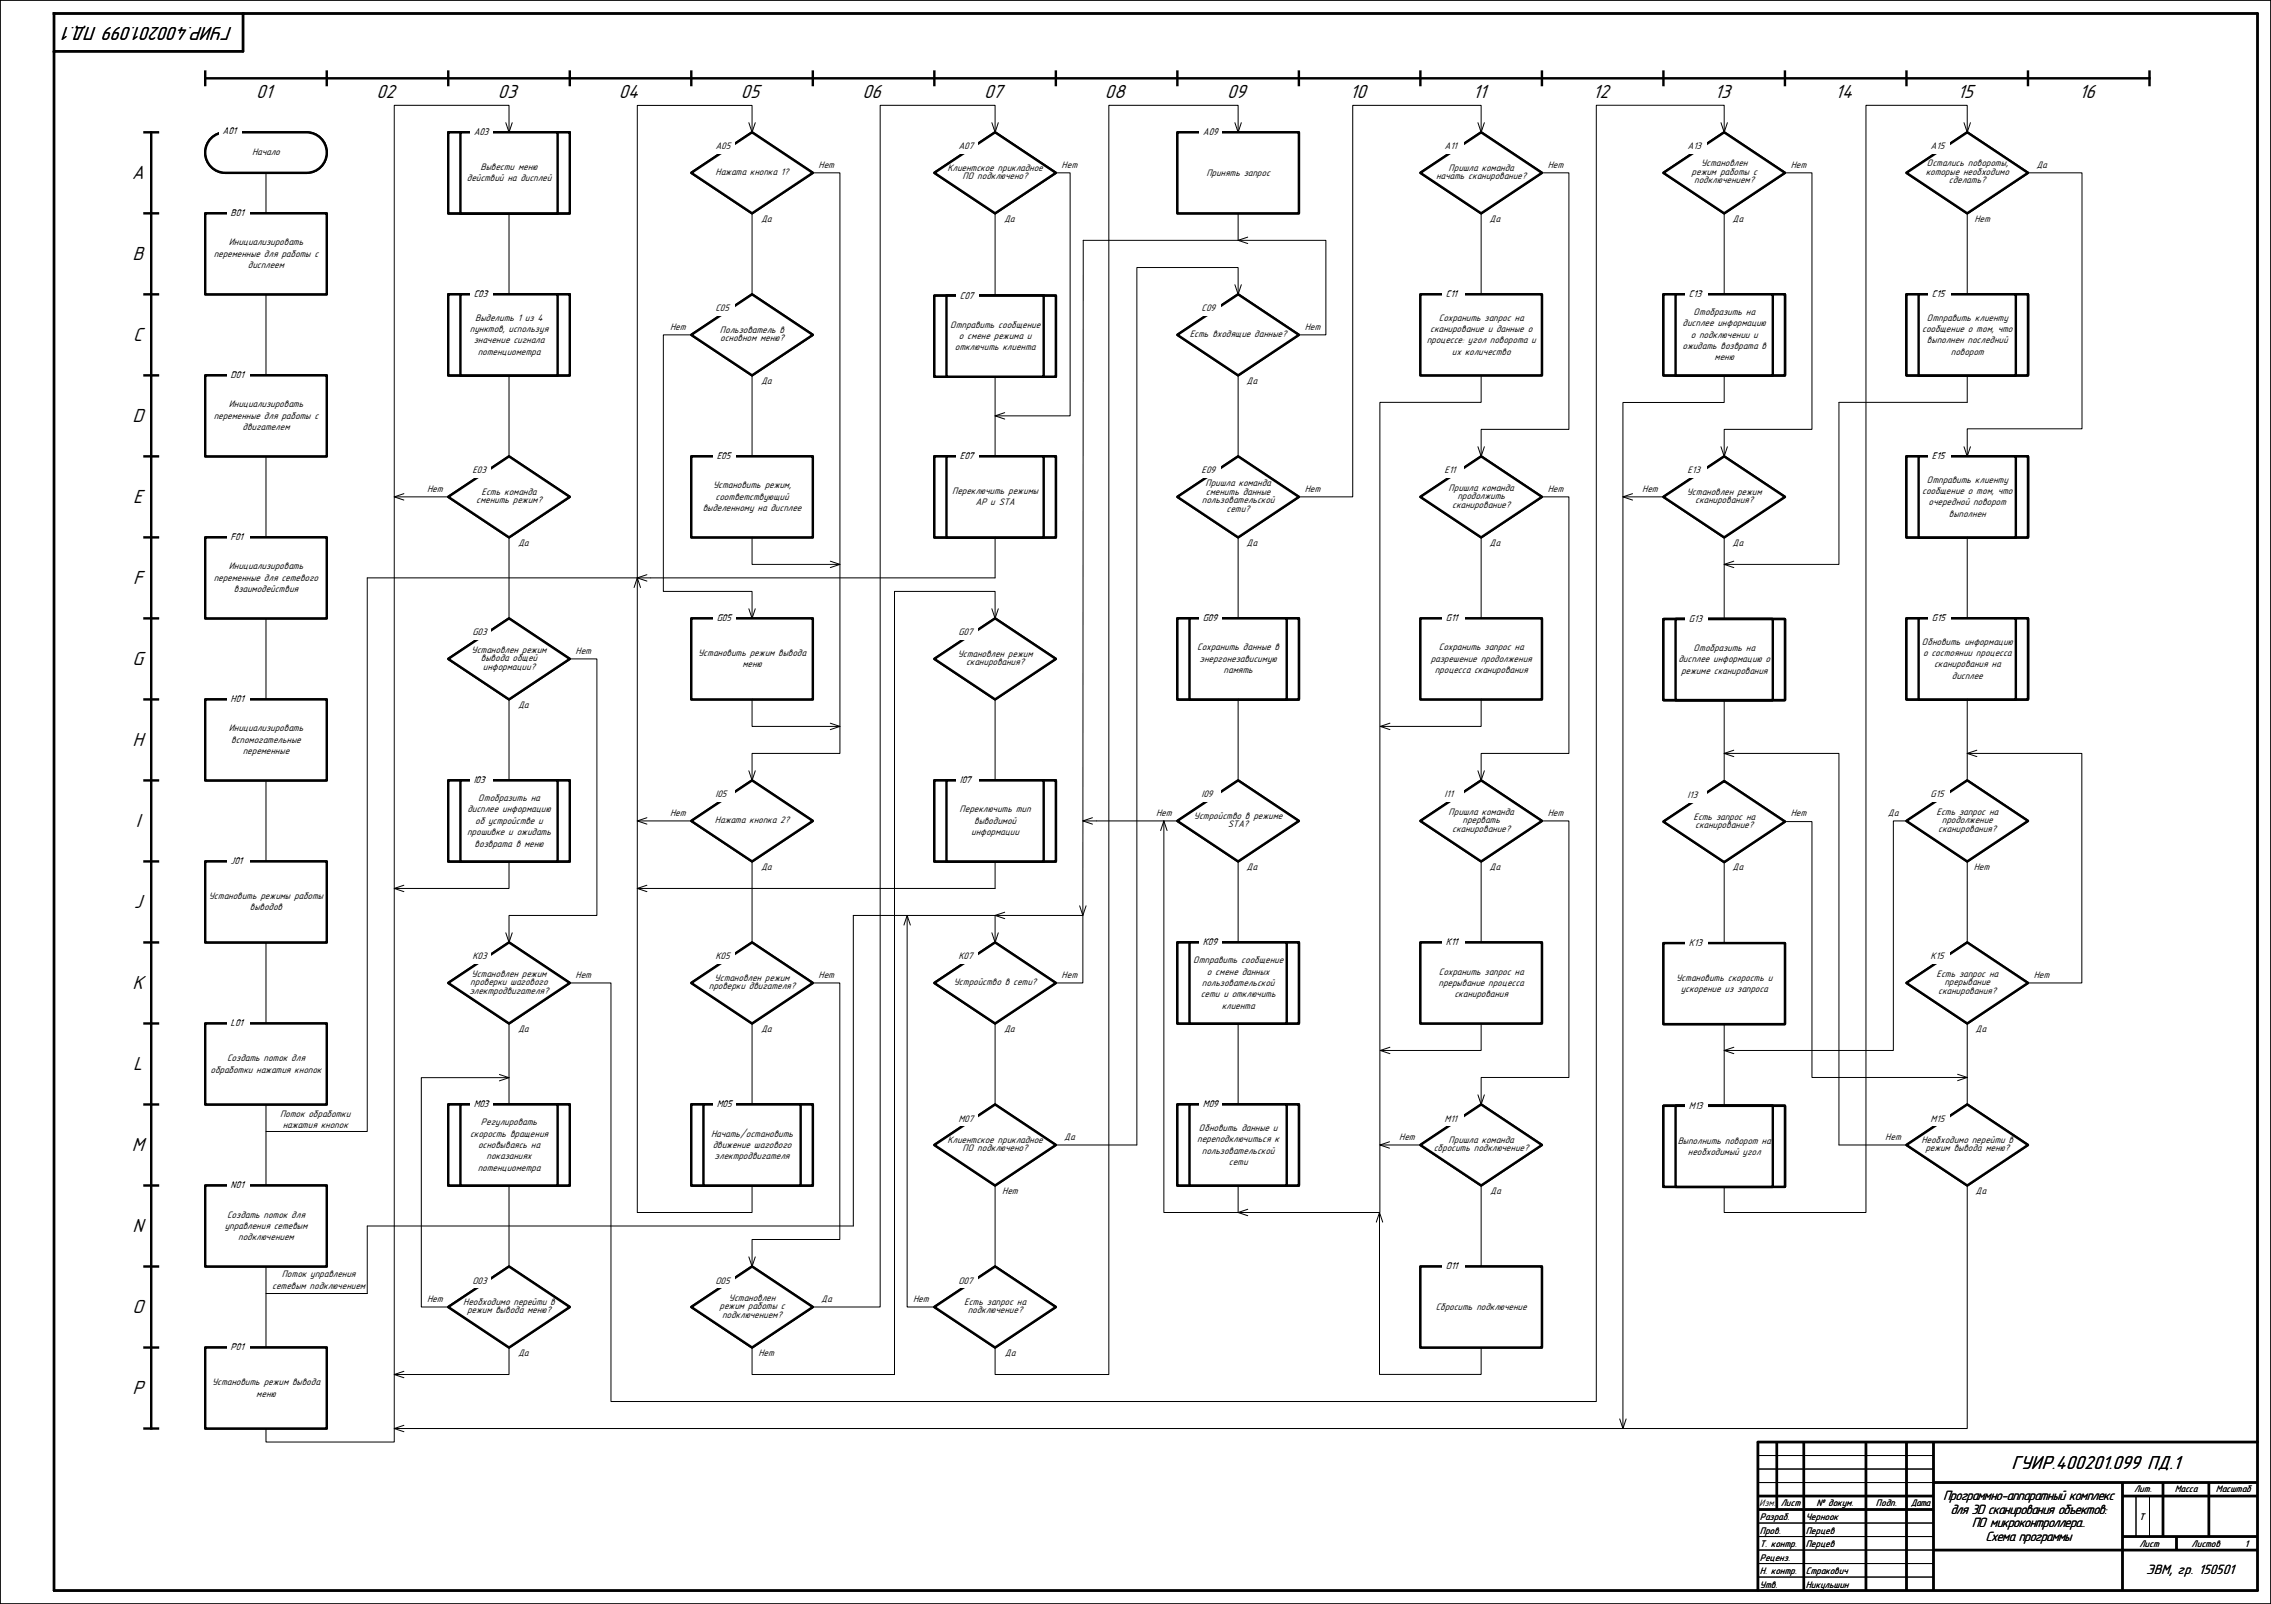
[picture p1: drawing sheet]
<svg xmlns="http://www.w3.org/2000/svg" width="841mm" height="594mm" viewBox="0 0 841 594" stroke-linecap="round" stroke-linejoin="round" font-family="sans-serif">
<defs><g id="words">
<g font-size="7.5">
<text x="94.9" y="36.1">01</text>
<text x="139.4" y="36.1">02</text>
<text x="184.4" y="36.1">03</text>
<text x="229.1" y="36.1">04</text>
<text x="274.4" y="36.1">05</text>
<text x="319.4" y="36.1">06</text>
<text x="364.4" y="36.1">07</text>
<text x="409.2" y="36.1">08</text>
<text x="454.4" y="36.1">09</text>
<text x="499.9" y="36.1">10</text>
<text x="545.4" y="36.1">11</text>
<text x="589.9" y="36.1">12</text>
<text x="634.9" y="36.1">13</text>
<text x="679.6" y="36.1">14</text>
<text x="724.9" y="36.1">15</text>
<text x="769.9" y="36.1">16</text>
<text x="48.8" y="66.1">A</text>
<text x="49.1" y="96.1">B</text>
<text x="49.3" y="126.1">C</text>
<text x="49.1" y="156.1">D</text>
<text x="49.3" y="186.1">E</text>
<text x="49.3" y="216.1">F</text>
<text x="49.1" y="246.1">G</text>
<text x="49.1" y="276.1">H</text>
<text x="50.3" y="306.1">I</text>
<text x="49.6" y="336.1">J</text>
<text x="49.1" y="366.1">K</text>
<text x="49.3" y="396.1">L</text>
<text x="48.8" y="426.1">M</text>
<text x="49.1" y="456.1">N</text>
<text x="49.1" y="486.1">O</text>
<text x="49.1" y="516.2">P</text>
</g>
<g font-size="7.4">
<text x="86.1" y="9.9" transform="rotate(-180 86.1 9.9)">ГУИР.400201.099 ПД.1</text>
<text x="744.9" y="544">ГУИР.400201.099 ПД.1</text>
</g>
<g font-size="5.3">
<text x="719.6" y="555.6">Программно-аппаратный комплекс</text>
<text x="722.3" y="560.6">для 3D сканирования объектов:</text>
<text x="730.2" y="565.6">ПО микроконтроллера..</text>
<text x="735.2" y="570.6">Схема программы</text>
<text x="794.8" y="583">ЭВМ, гр. 150501</text>
</g>
<g font-size="3.7">
<text x="82.4" y="49.8">A01</text>
<text x="175.4" y="50">A03</text>
<text x="445.4" y="50">A09</text>
<text x="93.4" y="57.3">Начало</text>
<text x="264.9" y="55.3">A05</text>
<text x="354.9" y="55.3">A07</text>
<text x="534.9" y="55.3">A11</text>
<text x="624.9" y="55.3">A13</text>
<text x="715" y="55.3">A15</text>
<text x="178" y="63">Вывести меню</text>
<text x="265" y="64.8">Нажата кнопка 1?</text>
<text x="303.1" y="62.3">Нет</text>
<text x="350.8" y="63.2">Клиентское прикладное</text>
<text x="393.1" y="62.3">Нет</text>
<text x="446.8" y="65.1">Принять запрос</text>
<text x="536.5" y="63.2">Пришла команда</text>
<text x="573.2" y="62.3">Нет</text>
<text x="626.5" y="64.8">режим работы с</text>
<text x="629.9" y="61.6">Установлен</text>
<text x="663.2" y="62.3">Нет</text>
<text x="713.1" y="64.8">которые необходимо</text>
<text x="713.5" y="61.6">Остались повороты,</text>
<text x="754.1" y="62.3">Да</text>
<text x="172.9" y="67.2">действий на дисплей</text>
<text x="356.5" y="66.4">ПО подключено?</text>
<text x="531.8" y="66.4">начать сканирование?</text>
<text x="627.4" y="67.9">подключением?</text>
<text x="721.7" y="67.9">сделать?</text>
<text x="85.4" y="80">B01</text>
<text x="281.9" y="82.3">Да</text>
<text x="371.9" y="82.3">Да</text>
<text x="551.6" y="82.3">Да</text>
<text x="641.6" y="82.3">Да</text>
<text x="731.2" y="82.3">Нет</text>
<text x="79.1" y="95.1">переменные для работы с</text>
<text x="84.7" y="90.9">Инициализировать</text>
<text x="91.8" y="99.3">дисплеем</text>
<text x="175.4" y="110">C03</text>
<text x="355.4" y="110.5">C07</text>
<text x="535.4" y="110">C11</text>
<text x="625.4" y="110">C13</text>
<text x="715.5" y="110">C15</text>
<text x="176" y="118.8">Выделить 1 из 4</text>
<text x="264.9" y="115.3">C05</text>
<text x="444.9" y="115.3">C09</text>
<text x="532.8" y="118.8">Сохранить запрос на</text>
<text x="627.1" y="116.7">Отобразить на</text>
<text x="713.5" y="118.8">Отправить клиенту</text>
<text x="174" y="123">пунктов, используя</text>
<text x="248.1" y="122.3">Нет</text>
<text x="266.6" y="123.2">Пользователь в</text>
<text x="351.8" y="121.4">Отправить сообщение</text>
<text x="355.1" y="125.6">о смене режима и</text>
<text x="440.6" y="124.8">Есть входящие данные?</text>
<text x="483.2" y="122.3">Нет</text>
<text x="529.6" y="123">сканирование и данные о</text>
<text x="623.1" y="120.9">дисплее информацию</text>
<text x="626.1" y="125.1">о подключении и</text>
<text x="711.8" y="123">сообщение о том, что</text>
<text x="175.4" y="127.2">значение сигнала</text>
<text x="176.9" y="131.4">потенциометра</text>
<text x="266.7" y="126.4">основном меню?</text>
<text x="353.6" y="129.8">отключить клиента</text>
<text x="528.3" y="127.2">процессе: угол поворота и</text>
<text x="537.7" y="131.4">их количество</text>
<text x="623.1" y="129.3">ожидать возврата в</text>
<text x="713.6" y="127.2">выполнен последний</text>
<text x="722.4" y="131.4">поворот</text>
<text x="634.9" y="133.5">меню</text>
<text x="85.4" y="140">D01</text>
<text x="281.9" y="142.3">Да</text>
<text x="461.6" y="142.3">Да</text>
<text x="79.1" y="155.1">переменные для работы с</text>
<text x="84.7" y="150.9">Инициализировать</text>
<text x="89.8" y="159.3">двигателем</text>
<text x="265.4" y="170">E05</text>
<text x="355.4" y="170">E07</text>
<text x="715.5" y="170">E15</text>
<text x="174.9" y="175.3">E03</text>
<text x="444.9" y="175.3">E09</text>
<text x="534.9" y="175.3">E11</text>
<text x="624.9" y="175.3">E13</text>
<text x="713.5" y="178.8">Отправить клиенту</text>
<text x="158.1" y="182.3">Нет</text>
<text x="178.4" y="183.2">Есть команда</text>
<text x="264.1" y="180.9">Установить режим,</text>
<text x="265" y="185.1">соответствующий</text>
<text x="352.6" y="183">Переключить режимы</text>
<text x="446.4" y="180.1">Пришла команда</text>
<text x="446.6" y="183.2">сменить данные</text>
<text x="483.2" y="182.3">Нет</text>
<text x="536.5" y="181.7">Пришла команда</text>
<text x="539.7" y="184.8">продолжить</text>
<text x="573.2" y="182.3">Нет</text>
<text x="608.2" y="182.3">Нет</text>
<text x="624.7" y="183.2">Установлен режим</text>
<text x="711.8" y="183">сообщение о том, что</text>
<text x="176.3" y="186.4">сменить режим?</text>
<text x="260.2" y="189.3">выделенному на дисплее</text>
<text x="361.2" y="187.2">AP и STA</text>
<text x="445.1" y="186.4">пользовательской</text>
<text x="454.2" y="189.5">сети?</text>
<text x="537.8" y="188">сканирование?</text>
<text x="627.8" y="186.4">сканирования?</text>
<text x="714.2" y="187.2">очередной поворот</text>
<text x="721.7" y="191.4">выполнен</text>
<text x="85.4" y="200">F01</text>
<text x="191.8" y="202.3">Да</text>
<text x="461.6" y="202.3">Да</text>
<text x="551.6" y="202.3">Да</text>
<text x="641.6" y="202.3">Да</text>
<text x="79.1" y="215.1">переменные для сетевого</text>
<text x="84.7" y="210.9">Инициализировать</text>
<text x="86.6" y="219.3">взаимодействия</text>
<text x="265.4" y="230.1">G05</text>
<text x="445.4" y="230.1">G09</text>
<text x="535.4" y="230.1">G11</text>
<text x="625.4" y="230.3">G13</text>
<text x="715.5" y="230.1">G15</text>
<text x="174.9" y="235.3">G03</text>
<text x="354.9" y="235.3">G07</text>
<text x="711.7" y="238.8">Обновить информацию</text>
<text x="174.6" y="241.7">Установлен режим</text>
<text x="178.1" y="244.8">вывода общей</text>
<text x="213.1" y="242.3">Нет</text>
<text x="258.5" y="243">Установить режим вывода</text>
<text x="354.7" y="243.2">Установлен режим</text>
<text x="443.3" y="240.9">Сохранить данные в</text>
<text x="444.2" y="245.1">энергонезависимую</text>
<text x="529.8" y="245.1">разрешение продолжения</text>
<text x="532.8" y="240.9">Сохранить запрос на</text>
<text x="621.6" y="245.3">дисплее информацию о</text>
<text x="627.1" y="241.1">Отобразить на</text>
<text x="712.2" y="243">о состоянии процесса</text>
<text x="178.8" y="248">информации?</text>
<text x="274.9" y="247.2">меню</text>
<text x="357.8" y="246.4">сканирования?</text>
<text x="453.1" y="249.3">память</text>
<text x="531.3" y="249.3">процесса сканирования</text>
<text x="622.5" y="249.5">режиме сканирования</text>
<text x="716.2" y="247.2">сканирования на</text>
<text x="722.8" y="251.4">дисплее</text>
<text x="85.4" y="260.1">H01</text>
<text x="191.8" y="262.3">Да</text>
<text x="84.7" y="270.9">Инициализировать</text>
<text x="85.6" y="275.1">вспомогательные</text>
<text x="89.9" y="279.3">переменные</text>
<text x="175.4" y="290.1">I03</text>
<text x="355.4" y="290.1">I07</text>
<text x="177.1" y="296.7">Отобразить на</text>
<text x="264.9" y="295.3">I05</text>
<text x="444.9" y="295.3">I09</text>
<text x="534.9" y="295.3">I11</text>
<text x="624.9" y="295.6">I13</text>
<text x="715" y="295.3">G15</text>
<text x="173.1" y="300.9">дисплее информацию</text>
<text x="176" y="305.1">об устройстве и</text>
<text x="248.1" y="302.3">Нет</text>
<text x="264.8" y="304.8">Нажата кнопка 2?</text>
<text x="355.4" y="300.9">Переключить тип</text>
<text x="360.7" y="305.1">выводимой</text>
<text x="428.2" y="302.3">Нет</text>
<text x="442.1" y="303.2">Устройство в режиме</text>
<text x="536.5" y="301.7">Пришла команда</text>
<text x="541.6" y="304.8">прервать</text>
<text x="573.2" y="302.3">Нет</text>
<text x="627.1" y="303.5">Есть запрос на</text>
<text x="663.2" y="302.3">Нет</text>
<text x="699.1" y="302.3">Да</text>
<text x="717.1" y="301.7">Есть запрос на</text>
<text x="719.1" y="304.8">продолжение</text>
<text x="173" y="309.3">прошивке и ожидать</text>
<text x="359.7" y="309.3">информации</text>
<text x="454.7" y="306.4">STA?</text>
<text x="537.8" y="308">сканирование?</text>
<text x="627.8" y="306.6">сканирование?</text>
<text x="717.8" y="308">сканирования?</text>
<text x="175.8" y="313.5">возврата в меню</text>
<text x="85.4" y="320.1">J01</text>
<text x="281.9" y="322.3">Да</text>
<text x="461.6" y="322.3">Да</text>
<text x="551.6" y="322.3">Да</text>
<text x="641.6" y="322.3">Да</text>
<text x="730.9" y="322.3">Нет</text>
<text x="77.3" y="333">Установить режимы работы</text>
<text x="92.5" y="337.2">выводов</text>
<text x="445.4" y="350.1">K09</text>
<text x="535.4" y="350.1">K11</text>
<text x="625.4" y="350.3">K13</text>
<text x="174.9" y="355.3">K03</text>
<text x="264.9" y="355.3">K05</text>
<text x="354.9" y="355.3">K07</text>
<text x="441.8" y="356.7">Отправить сообщение</text>
<text x="715" y="355.3">K15</text>
<text x="174.2" y="364.8">проверки шагового</text>
<text x="174.6" y="361.7">Установлен режим</text>
<text x="213.1" y="362.3">Нет</text>
<text x="264.6" y="363.2">Установлен режим</text>
<text x="303.1" y="362.3">Нет</text>
<text x="353.2" y="364.8">Устройство в сети?</text>
<text x="393.1" y="362.3">Нет</text>
<text x="445.1" y="365.1">пользовательской</text>
<text x="446.9" y="360.9">о смене данных</text>
<text x="532.7" y="365.1">прерывание процесса</text>
<text x="532.8" y="360.9">Сохранить запрос на</text>
<text x="620.7" y="363.2">Установить скорость и</text>
<text x="717.1" y="361.7">Есть запрос на</text>
<text x="720" y="364.8">прерывание</text>
<text x="753.2" y="362.3">Нет</text>
<text x="173.8" y="368">электродвигателя?</text>
<text x="262.5" y="366.4">проверки двигателя?</text>
<text x="444.7" y="369.3">сети и отключить</text>
<text x="538.6" y="369.3">сканирования</text>
<text x="622.4" y="367.4">ускорение из запроса</text>
<text x="717.8" y="368">сканирования?</text>
<text x="452.4" y="373.5">клиента</text>
<text x="85.4" y="380.1">L01</text>
<text x="191.8" y="382.3">Да</text>
<text x="281.9" y="382.3">Да</text>
<text x="371.9" y="382.3">Да</text>
<text x="731.6" y="382.3">Да</text>
<text x="84.1" y="393">Создать поток для</text>
<text x="77.9" y="397.2">обработки нажатия кнопок</text>
<text x="103.7" y="413.5">Поток обработки</text>
<text x="175.4" y="410.1">M03</text>
<text x="265.4" y="410.1">M05</text>
<text x="445.4" y="410.1">M09</text>
<text x="625.4" y="410.6">M13</text>
<text x="104.7" y="417.7">нажатия кнопок</text>
<text x="178.1" y="416.7">Регулировать</text>
<text x="354.9" y="415.3">M07</text>
<text x="444" y="418.8">Обновить данные и</text>
<text x="534.9" y="415.3">M11</text>
<text x="715" y="415.3">M15</text>
<text x="174" y="420.9">скорость вращения</text>
<text x="177" y="425.1">основываясь на</text>
<text x="263.3" y="420.9">Начать/остановить</text>
<text x="263.9" y="425.1">движение шагового</text>
<text x="350.8" y="423.2">Клиентское прикладное</text>
<text x="394.1" y="422.3">Да</text>
<text x="443.3" y="423">переподключиться к</text>
<text x="518.2" y="422.3">Нет</text>
<text x="536.5" y="423.2">Пришла команда</text>
<text x="621.3" y="423.5">Выполнить поворот на</text>
<text x="698.2" y="422.3">Нет</text>
<text x="711.6" y="423.2">Необходимо перейти в</text>
<text x="180.2" y="429.3">показаниях</text>
<text x="264.7" y="429.3">электродвигателя</text>
<text x="356.5" y="426.4">ПО подключено?</text>
<text x="445.1" y="427.2">пользовательской</text>
<text x="455.1" y="431.4">сети</text>
<text x="531" y="426.4">сбросить подключение?</text>
<text x="625" y="427.7">необходимый угол</text>
<text x="713" y="426.4">режим вывода меню?</text>
<text x="176.9" y="433.5">потенциометра</text>
<text x="85.4" y="440.1">N01</text>
<text x="371.1" y="442.3">Нет</text>
<text x="551.9" y="442.3">Да</text>
<text x="731.6" y="442.3">Да</text>
<text x="83.2" y="455.1">управления сетевым</text>
<text x="84.1" y="450.9">Создать поток для</text>
<text x="88.2" y="459.3">подключением</text>
<text x="104.4" y="473">Поток управления</text>
<text x="535.4" y="470.1">O11</text>
<text x="100.8" y="477.2">сетевым подключением</text>
<text x="174.9" y="475.3">O03</text>
<text x="264.9" y="475.3">O05</text>
<text x="354.9" y="475.3">O07</text>
<text x="158.1" y="482.3">Нет</text>
<text x="171.5" y="483.2">Необходимо перейти в</text>
<text x="266.4" y="484.8">режим работы с</text>
<text x="269.9" y="481.7">Установлен</text>
<text x="304.1" y="482.3">Да</text>
<text x="338.2" y="482.3">Нет</text>
<text x="357.1" y="483.2">Есть запрос на</text>
<text x="531.7" y="485.1">Сбросить подключение</text>
<text x="173" y="486.4">режим вывода меню?</text>
<text x="267.4" y="488">подключением?</text>
<text x="358.4" y="486.4">подключение?</text>
<text x="85.4" y="500.1">P01</text>
<text x="191.8" y="502.3">Да</text>
<text x="280.9" y="502.3">Нет</text>
<text x="372.1" y="502.3">Да</text>
<text x="78.5" y="513">Установить режим вывода</text>
<text x="94.9" y="517.2">меню</text>
<text x="651.5" y="557.6">Изм.</text>
<text x="659.4" y="557.6">Лист</text>
<text x="672.7" y="557.6">№ докум.</text>
<text x="694.7" y="557.6">Подп.</text>
<text x="707.6" y="557.6">Дата</text>
<text x="790.3" y="552.6">Лит.</text>
<text x="805.4" y="552.6">Масса</text>
<text x="820.6" y="552.6">Масштаб</text>
<text x="651.7" y="562.9">Разраб.</text>
<text x="668.7" y="562.9">Черноок</text>
<text x="792.2" y="562.9">Т</text>
<text x="651.7" y="567.9">Пров.</text>
<text x="668.7" y="567.9">Перцев</text>
<text x="651.7" y="572.9">Т. контр.</text>
<text x="668.7" y="572.9">Перцев</text>
<text x="792.3" y="572.8">Лист</text>
<text x="811.6" y="572.8">Листов</text>
<text x="831.3" y="572.8">1</text>
<text x="651.7" y="577.9">Реценз.</text>
<text x="651.7" y="582.9">Н. контр.</text>
<text x="651.7" y="587.9">Утв.</text>
<text x="668.7" y="582.9">Стракович</text>
<text x="668.7" y="587.9">Никульшин</text>
</g>
</g></defs>
<path d="M0 0h841v594h-841zM98.5 64v15M651 539h65M651 544h65M651 549h65M791 554v15M796 554v15M651 564h65M651 569h65M651 574h65M651 579h65M651 584h65" fill="none" stroke="#000" stroke-width=".37"/>
<path d="M20 5h816v584h-816zM90 5v14h-70M76 29h720M76 26.5v5M53.5 49h5M56 49v480M53.5 79h5M836 534h-185v55" fill="none" stroke="#000" stroke-width=".9"/>
<g fill="none" stroke="#000" stroke-width=".9" stroke-linecap="butt">
<path d="M658 534v25M668 534v55M691 534v55M706 534v55M716 534v55M651 554h65M651 559h65M716 549h120M786 549v40M786 554h50M801 549v20M818 549v20"/>
<path d="M716 574h120M786 569h50M806 569v5"/>
</g>
<path d="M166 49h45v30h-45z" fill-rule="evenodd" fill="#fff"/>
<path d="M166 49h45v30h-45z" fill="none" stroke="#000" stroke-width=".9"/>
<path d="M170.5 49h36v30h-36z" fill-rule="evenodd" fill="#fff"/>
<path d="M170.5 49h36v30h-36z" fill="none" stroke="#000" stroke-width=".9"/>
<path d="M166 49h45v30h-45z" fill-rule="evenodd" fill="#fff"/>
<path d="M166 49h45v30h-45z" fill="none" stroke="#000" stroke-width=".9"/>
<path d="M170.5 49h36v30h-36z" fill-rule="evenodd" fill="#fff"/>
<path d="M170.5 49h36v30h-36z" fill="none" stroke="#000" stroke-width=".9"/>
<g fill="#fff">
<path d="M174 48h8.5v2.5h-8.5z" fill-rule="evenodd"/>
<path d="M166 49h45v30h-45z" fill-rule="evenodd"/>
</g>
<path d="M166 49h45v30h-45z" fill="none" stroke="#000" stroke-width=".9"/>
<path d="M170.5 49h36v30h-36z" fill-rule="evenodd" fill="#fff"/>
<path d="M170.5 49h36v30h-36z" fill="none" stroke="#000" stroke-width=".9"/>
<g fill="#fff">
<path d="M174 48h8.5v2.5h-8.5z" fill-rule="evenodd"/>
<path d="M76 379h45v30h-45z" fill-rule="evenodd"/>
</g>
<path d="M76 379h45v30h-45z" fill="none" stroke="#000" stroke-width=".9"/>
<g fill="#fff">
<path d="M84 378h8.5v2.5h-8.5z" fill-rule="evenodd"/>
<path d="M76 379h45v30h-45z" fill-rule="evenodd"/>
</g>
<path d="M76 379h45v30h-45z" fill="none" stroke="#000" stroke-width=".9"/>
<g fill="#fff">
<path d="M84 378h8.5v2.5h-8.5z" fill-rule="evenodd"/>
<path d="M77.8 51.6a7.5 7.5 0 0 1 5.7-2.6h30a7.5 7.5 0 0 1 7.5 7.5 7.5 7.5 0 0 1-7.5 7.5h-30a7.5 7.5 0 0 1-6.8-4.4 7.5 7.5 0 0 1 1.1-8z" fill-rule="evenodd"/>
</g>
<path d="M77.8 51.6a7.5 7.5 0 0 1 5.7-2.6h30a7.5 7.5 0 0 1 7.5 7.5 7.5 7.5 0 0 1-7.5 7.5h-30a7.5 7.5 0 0 1-6.8-4.4 7.5 7.5 0 0 1 1.1-8z" fill="none" stroke="#000" stroke-width=".9"/>
<g fill="#fff">
<path d="M81 47.7h8.5v2.5h-8.5z" fill-rule="evenodd"/>
<path d="M77.8 51.6a7.5 7.5 0 0 1 5.7-2.6h30a7.5 7.5 0 0 1 7.5 7.5 7.5 7.5 0 0 1-7.5 7.5h-30a7.5 7.5 0 0 1-6.8-4.4 7.5 7.5 0 0 1 1.1-8z" fill-rule="evenodd"/>
</g>
<path d="M77.8 51.6a7.5 7.5 0 0 1 5.7-2.6h30a7.5 7.5 0 0 1 7.5 7.5 7.5 7.5 0 0 1-7.5 7.5h-30a7.5 7.5 0 0 1-6.8-4.4 7.5 7.5 0 0 1 1.1-8z" fill="none" stroke="#000" stroke-width=".9"/>
<path d="M81 47.7h8.5v2.5h-8.5z" fill-rule="evenodd" fill="#fff"/>
<g fill="none" stroke="#000" stroke-width=".9">
<path d="M121 26.5v5M166 26.5v5M211 26.5v5M256 26.5v5M301 26.5v5M346 26.5v5M391 26.5v5M436 26.5v5M481 26.5v5M526 26.5v5M571 26.5v5M616 26.5v5"/>
<path d="M661 26.5v5M706 26.5v5M751 26.5v5M796 26.5v5M53.5 109h5M53.5 139h5M53.5 169h5M53.5 199h5M53.5 229h5M53.5 259h5M53.5 289h5M53.5 319h5"/>
<path d="M53.5 349h5M53.5 379h5M53.5 409h5M53.5 439h5M53.5 469h5M53.5 499h5M53.5 529h5"/>
</g>
<path d="M76 79h45v30h-45z" fill-rule="evenodd" fill="#fff"/>
<path d="M76 79h45v30h-45z" fill="none" stroke="#000" stroke-width=".9"/>
<g fill="#fff">
<path d="M84 78h8.5v2.5h-8.5z" fill-rule="evenodd"/>
<path d="M76 79h45v30h-45z" fill-rule="evenodd"/>
</g>
<path d="M76 79h45v30h-45z" fill="none" stroke="#000" stroke-width=".9"/>
<g fill="#fff">
<path d="M84 78h8.5v2.5h-8.5z" fill-rule="evenodd"/>
<path d="M76 139h45v30h-45z" fill-rule="evenodd"/>
</g>
<path d="M76 139h45v30h-45z" fill="none" stroke="#000" stroke-width=".9"/>
<g fill="#fff">
<path d="M84 138h8.5v2.5h-8.5z" fill-rule="evenodd"/>
<path d="M76 139h45v30h-45z" fill-rule="evenodd"/>
</g>
<path d="M76 139h45v30h-45z" fill="none" stroke="#000" stroke-width=".9"/>
<g fill="#fff">
<path d="M84 138h8.5v2.5h-8.5z" fill-rule="evenodd"/>
<path d="M76 199h45v30h-45z" fill-rule="evenodd"/>
</g>
<path d="M76 199h45v30h-45z" fill="none" stroke="#000" stroke-width=".9"/>
<g fill="#fff">
<path d="M84 198h8.5v2.5h-8.5z" fill-rule="evenodd"/>
<path d="M76 199h45v30h-45z" fill-rule="evenodd"/>
</g>
<path d="M76 199h45v30h-45z" fill="none" stroke="#000" stroke-width=".9"/>
<g fill="#fff">
<path d="M84 198h8.5v2.5h-8.5z" fill-rule="evenodd"/>
<path d="M76 259h45v30h-45z" fill-rule="evenodd"/>
</g>
<path d="M76 259h45v30h-45z" fill="none" stroke="#000" stroke-width=".9"/>
<g fill="#fff">
<path d="M84 258h8.5v2.5h-8.5z" fill-rule="evenodd"/>
<path d="M76 259h45v30h-45z" fill-rule="evenodd"/>
</g>
<path d="M76 259h45v30h-45z" fill="none" stroke="#000" stroke-width=".9"/>
<g fill="#fff">
<path d="M84 258h8.5v2.5h-8.5z" fill-rule="evenodd"/>
<path d="M76 319h45v30h-45z" fill-rule="evenodd"/>
</g>
<path d="M76 319h45v30h-45z" fill="none" stroke="#000" stroke-width=".9"/>
<g fill="#fff">
<path d="M84 318h8.5v2.5h-8.5z" fill-rule="evenodd"/>
<path d="M76 319h45v30h-45z" fill-rule="evenodd"/>
</g>
<path d="M76 319h45v30h-45z" fill="none" stroke="#000" stroke-width=".9"/>
<g fill="#fff">
<path d="M84 318h8.5v2.5h-8.5z" fill-rule="evenodd"/>
<path d="M256 409h45v30h-45z" fill-rule="evenodd"/>
</g>
<path d="M256 409h45v30h-45z" fill="none" stroke="#000" stroke-width=".9"/>
<path d="M260.5 409h36v30h-36z" fill-rule="evenodd" fill="#fff"/>
<path d="M260.5 409h36v30h-36z" fill="none" stroke="#000" stroke-width=".9"/>
<path d="M256 409h45v30h-45z" fill-rule="evenodd" fill="#fff"/>
<path d="M256 409h45v30h-45z" fill="none" stroke="#000" stroke-width=".9"/>
<path d="M260.5 409h36v30h-36z" fill-rule="evenodd" fill="#fff"/>
<path d="M260.5 409h36v30h-36z" fill="none" stroke="#000" stroke-width=".9"/>
<g fill="#fff">
<path d="M264 408h8.5v2.5h-8.5z" fill-rule="evenodd"/>
<path d="M256 409h45v30h-45z" fill-rule="evenodd"/>
</g>
<path d="M256 409h45v30h-45z" fill="none" stroke="#000" stroke-width=".9"/>
<path d="M260.5 409h36v30h-36z" fill-rule="evenodd" fill="#fff"/>
<path d="M260.5 409h36v30h-36z" fill="none" stroke="#000" stroke-width=".9"/>
<g fill="#fff">
<path d="M264 408h8.5v2.5h-8.5z" fill-rule="evenodd"/>
<path d="M76 439h45v30h-45z" fill-rule="evenodd"/>
</g>
<path d="M76 439h45v30h-45z" fill="none" stroke="#000" stroke-width=".9"/>
<g fill="#fff">
<path d="M84 438h8.5v2.5h-8.5z" fill-rule="evenodd"/>
<path d="M76 439h45v30h-45z" fill-rule="evenodd"/>
</g>
<path d="M76 439h45v30h-45z" fill="none" stroke="#000" stroke-width=".9"/>
<g fill="#fff">
<path d="M84 438h8.5v2.5h-8.5z" fill-rule="evenodd"/>
<path d="M256 64l22.5-15 22.5 15-22.5 15z" fill-rule="evenodd"/>
</g>
<path d="M256 64l22.5-15 22.5 15-22.5 15z" fill="none" stroke="#000" stroke-width=".9"/>
<g fill="#fff">
<path d="M263.5 52h8.5v5h-8.5z" fill-rule="evenodd"/>
<path d="M256 64l22.5-15 22.5 15-22.5 15z" fill-rule="evenodd"/>
</g>
<path d="M256 64l22.5-15 22.5 15-22.5 15z" fill="none" stroke="#000" stroke-width=".9"/>
<g fill="#fff">
<path d="M263.5 52h8.5v5h-8.5z" fill-rule="evenodd"/>
<path d="M256 124l22.5-15 22.5 15-22.5 15z" fill-rule="evenodd"/>
</g>
<path d="M256 124l22.5-15 22.5 15-22.5 15z" fill="none" stroke="#000" stroke-width=".9"/>
<g fill="#fff">
<path d="M263.5 112h8.5v5h-8.5z" fill-rule="evenodd"/>
<path d="M256 124l22.5-15 22.5 15-22.5 15z" fill-rule="evenodd"/>
</g>
<path d="M256 124l22.5-15 22.5 15-22.5 15z" fill="none" stroke="#000" stroke-width=".9"/>
<g fill="#fff">
<path d="M263.5 112h8.5v5h-8.5z" fill-rule="evenodd"/>
<path d="M256 169h45v30h-45z" fill-rule="evenodd"/>
</g>
<path d="M256 169h45v30h-45z" fill="none" stroke="#000" stroke-width=".9"/>
<g fill="#fff">
<path d="M264 168h8.5v2.5h-8.5z" fill-rule="evenodd"/>
<path d="M256 169h45v30h-45z" fill-rule="evenodd"/>
</g>
<path d="M256 169h45v30h-45z" fill="none" stroke="#000" stroke-width=".9"/>
<g fill="#fff">
<path d="M264 168h8.5v2.5h-8.5z" fill-rule="evenodd"/>
<path d="M256 484l22.5-15 22.5 15-22.5 15z" fill-rule="evenodd"/>
</g>
<path d="M256 484l22.5-15 22.5 15-22.5 15z" fill="none" stroke="#000" stroke-width=".9"/>
<g fill="#fff">
<path d="M263.5 472h8.5v5h-8.5z" fill-rule="evenodd"/>
<path d="M256 484l22.5-15 22.5 15-22.5 15z" fill-rule="evenodd"/>
</g>
<path d="M256 484l22.5-15 22.5 15-22.5 15z" fill="none" stroke="#000" stroke-width=".9"/>
<g fill="#fff">
<path d="M263.5 472h8.5v5h-8.5z" fill-rule="evenodd"/>
<path d="M76 499h45v30h-45z" fill-rule="evenodd"/>
</g>
<path d="M76 499h45v30h-45z" fill="none" stroke="#000" stroke-width=".9"/>
<g fill="#fff">
<path d="M84 498h8.5v2.5h-8.5z" fill-rule="evenodd"/>
<path d="M76 499h45v30h-45z" fill-rule="evenodd"/>
</g>
<path d="M76 499h45v30h-45z" fill="none" stroke="#000" stroke-width=".9"/>
<g fill="#fff">
<path d="M84 498h8.5v2.5h-8.5z" fill-rule="evenodd"/>
<path d="M166 109h45v30h-45z" fill-rule="evenodd"/>
</g>
<path d="M166 109h45v30h-45z" fill="none" stroke="#000" stroke-width=".9"/>
<path d="M170.5 109h36v30h-36z" fill-rule="evenodd" fill="#fff"/>
<path d="M170.5 109h36v30h-36z" fill="none" stroke="#000" stroke-width=".9"/>
<path d="M166 109h45v30h-45z" fill-rule="evenodd" fill="#fff"/>
<path d="M166 109h45v30h-45z" fill="none" stroke="#000" stroke-width=".9"/>
<path d="M170.5 109h36v30h-36z" fill-rule="evenodd" fill="#fff"/>
<path d="M170.5 109h36v30h-36z" fill="none" stroke="#000" stroke-width=".9"/>
<g fill="#fff">
<path d="M174 108h8.5v2.5h-8.5z" fill-rule="evenodd"/>
<path d="M166 109h45v30h-45z" fill-rule="evenodd"/>
</g>
<path d="M166 109h45v30h-45z" fill="none" stroke="#000" stroke-width=".9"/>
<path d="M170.5 109h36v30h-36z" fill-rule="evenodd" fill="#fff"/>
<path d="M170.5 109h36v30h-36z" fill="none" stroke="#000" stroke-width=".9"/>
<g fill="#fff">
<path d="M174 108h8.5v2.5h-8.5z" fill-rule="evenodd"/>
<path d="M166 244l22.5-15 22.5 15-22.5 15z" fill-rule="evenodd"/>
</g>
<path d="M166 244l22.5-15 22.5 15-22.5 15z" fill="none" stroke="#000" stroke-width=".9"/>
<g fill="#fff">
<path d="M173.5 232h8.5v5h-8.5z" fill-rule="evenodd"/>
<path d="M166 244l22.5-15 22.5 15-22.5 15z" fill-rule="evenodd"/>
</g>
<path d="M166 244l22.5-15 22.5 15-22.5 15z" fill="none" stroke="#000" stroke-width=".9"/>
<g fill="#fff">
<path d="M173.5 232h8.5v5h-8.5z" fill-rule="evenodd"/>
<path d="M256 229h45v30h-45z" fill-rule="evenodd"/>
</g>
<path d="M256 229h45v30h-45z" fill="none" stroke="#000" stroke-width=".9"/>
<g fill="#fff">
<path d="M264 228h8.5v2.5h-8.5z" fill-rule="evenodd"/>
<path d="M256 229h45v30h-45z" fill-rule="evenodd"/>
</g>
<path d="M256 229h45v30h-45z" fill="none" stroke="#000" stroke-width=".9"/>
<g fill="#fff">
<path d="M264 228h8.5v2.5h-8.5z" fill-rule="evenodd"/>
<path d="M256 304l22.5-15 22.5 15-22.5 15z" fill-rule="evenodd"/>
</g>
<path d="M256 304l22.5-15 22.5 15-22.5 15z" fill="none" stroke="#000" stroke-width=".9"/>
<g fill="#fff">
<path d="M263.5 292h8.5v5h-8.5z" fill-rule="evenodd"/>
<path d="M256 304l22.5-15 22.5 15-22.5 15z" fill-rule="evenodd"/>
</g>
<path d="M256 304l22.5-15 22.5 15-22.5 15z" fill="none" stroke="#000" stroke-width=".9"/>
<g fill="#fff">
<path d="M263.5 292h8.5v5h-8.5z" fill-rule="evenodd"/>
<path d="M256 364l22.5-15 22.5 15-22.5 15z" fill-rule="evenodd"/>
</g>
<path d="M256 364l22.5-15 22.5 15-22.5 15z" fill="none" stroke="#000" stroke-width=".9"/>
<g fill="#fff">
<path d="M263.5 352h8.5v5h-8.5z" fill-rule="evenodd"/>
<path d="M256 364l22.5-15 22.5 15-22.5 15z" fill-rule="evenodd"/>
</g>
<path d="M256 364l22.5-15 22.5 15-22.5 15z" fill="none" stroke="#000" stroke-width=".9"/>
<g fill="#fff">
<path d="M263.5 352h8.5v5h-8.5z" fill-rule="evenodd"/>
<path d="M346 169h45v30h-45z" fill-rule="evenodd"/>
</g>
<path d="M346 169h45v30h-45z" fill="none" stroke="#000" stroke-width=".9"/>
<path d="M350.5 169h36v30h-36z" fill-rule="evenodd" fill="#fff"/>
<path d="M350.5 169h36v30h-36z" fill="none" stroke="#000" stroke-width=".9"/>
<path d="M346 169h45v30h-45z" fill-rule="evenodd" fill="#fff"/>
<path d="M346 169h45v30h-45z" fill="none" stroke="#000" stroke-width=".9"/>
<path d="M350.5 169h36v30h-36z" fill-rule="evenodd" fill="#fff"/>
<path d="M350.5 169h36v30h-36z" fill="none" stroke="#000" stroke-width=".9"/>
<g fill="#fff">
<path d="M354 168h8.5v2.5h-8.5z" fill-rule="evenodd"/>
<path d="M346 169h45v30h-45z" fill-rule="evenodd"/>
</g>
<path d="M346 169h45v30h-45z" fill="none" stroke="#000" stroke-width=".9"/>
<path d="M350.5 169h36v30h-36z" fill-rule="evenodd" fill="#fff"/>
<path d="M350.5 169h36v30h-36z" fill="none" stroke="#000" stroke-width=".9"/>
<g fill="#fff">
<path d="M354 168h8.5v2.5h-8.5z" fill-rule="evenodd"/>
<path d="M346 244l22.5-15 22.5 15-22.5 15z" fill-rule="evenodd"/>
</g>
<path d="M346 244l22.5-15 22.5 15-22.5 15z" fill="none" stroke="#000" stroke-width=".9"/>
<g fill="#fff">
<path d="M353.5 232h8.5v5h-8.5z" fill-rule="evenodd"/>
<path d="M346 244l22.5-15 22.5 15-22.5 15z" fill-rule="evenodd"/>
</g>
<path d="M346 244l22.5-15 22.5 15-22.5 15z" fill="none" stroke="#000" stroke-width=".9"/>
<g fill="#fff">
<path d="M353.5 232h8.5v5h-8.5z" fill-rule="evenodd"/>
<path d="M346 289h45v30h-45z" fill-rule="evenodd"/>
</g>
<path d="M346 289h45v30h-45z" fill="none" stroke="#000" stroke-width=".9"/>
<path d="M350.5 289h36v30h-36z" fill-rule="evenodd" fill="#fff"/>
<path d="M350.5 289h36v30h-36z" fill="none" stroke="#000" stroke-width=".9"/>
<path d="M346 289h45v30h-45z" fill-rule="evenodd" fill="#fff"/>
<path d="M346 289h45v30h-45z" fill="none" stroke="#000" stroke-width=".9"/>
<path d="M350.5 289h36v30h-36z" fill-rule="evenodd" fill="#fff"/>
<path d="M350.5 289h36v30h-36z" fill="none" stroke="#000" stroke-width=".9"/>
<g fill="#fff">
<path d="M354 288h8.5v2.5h-8.5z" fill-rule="evenodd"/>
<path d="M346 289h45v30h-45z" fill-rule="evenodd"/>
</g>
<path d="M346 289h45v30h-45z" fill="none" stroke="#000" stroke-width=".9"/>
<path d="M350.5 289h36v30h-36z" fill-rule="evenodd" fill="#fff"/>
<path d="M350.5 289h36v30h-36z" fill="none" stroke="#000" stroke-width=".9"/>
<g fill="#fff">
<path d="M354 288h8.5v2.5h-8.5z" fill-rule="evenodd"/>
<path d="M166 289h45v30h-45z" fill-rule="evenodd"/>
</g>
<path d="M166 289h45v30h-45z" fill="none" stroke="#000" stroke-width=".9"/>
<path d="M170.5 289h36v30h-36z" fill-rule="evenodd" fill="#fff"/>
<path d="M170.5 289h36v30h-36z" fill="none" stroke="#000" stroke-width=".9"/>
<path d="M166 289h45v30h-45z" fill-rule="evenodd" fill="#fff"/>
<path d="M166 289h45v30h-45z" fill="none" stroke="#000" stroke-width=".9"/>
<path d="M170.5 289h36v30h-36z" fill-rule="evenodd" fill="#fff"/>
<path d="M170.5 289h36v30h-36z" fill="none" stroke="#000" stroke-width=".9"/>
<g fill="#fff">
<path d="M174 288h8.5v2.5h-8.5z" fill-rule="evenodd"/>
<path d="M166 289h45v30h-45z" fill-rule="evenodd"/>
</g>
<path d="M166 289h45v30h-45z" fill="none" stroke="#000" stroke-width=".9"/>
<path d="M170.5 289h36v30h-36z" fill-rule="evenodd" fill="#fff"/>
<path d="M170.5 289h36v30h-36z" fill="none" stroke="#000" stroke-width=".9"/>
<g fill="#fff">
<path d="M174 288h8.5v2.5h-8.5z" fill-rule="evenodd"/>
<path d="M166 364l22.5-15 22.5 15-22.5 15z" fill-rule="evenodd"/>
</g>
<path d="M166 364l22.5-15 22.5 15-22.5 15z" fill="none" stroke="#000" stroke-width=".9"/>
<g fill="#fff">
<path d="M173.5 352h8.5v5h-8.5z" fill-rule="evenodd"/>
<path d="M166 364l22.5-15 22.5 15-22.5 15z" fill-rule="evenodd"/>
</g>
<path d="M166 364l22.5-15 22.5 15-22.5 15z" fill="none" stroke="#000" stroke-width=".9"/>
<g fill="#fff">
<path d="M173.5 352h8.5v5h-8.5z" fill-rule="evenodd"/>
<path d="M166 409h45v30h-45z" fill-rule="evenodd"/>
</g>
<path d="M166 409h45v30h-45z" fill="none" stroke="#000" stroke-width=".9"/>
<path d="M170.5 409h36v30h-36z" fill-rule="evenodd" fill="#fff"/>
<path d="M170.5 409h36v30h-36z" fill="none" stroke="#000" stroke-width=".9"/>
<path d="M166 409h45v30h-45z" fill-rule="evenodd" fill="#fff"/>
<path d="M166 409h45v30h-45z" fill="none" stroke="#000" stroke-width=".9"/>
<path d="M170.5 409h36v30h-36z" fill-rule="evenodd" fill="#fff"/>
<path d="M170.5 409h36v30h-36z" fill="none" stroke="#000" stroke-width=".9"/>
<g fill="#fff">
<path d="M174 408h8.5v2.5h-8.5z" fill-rule="evenodd"/>
<path d="M166 409h45v30h-45z" fill-rule="evenodd"/>
</g>
<path d="M166 409h45v30h-45z" fill="none" stroke="#000" stroke-width=".9"/>
<path d="M170.5 409h36v30h-36z" fill-rule="evenodd" fill="#fff"/>
<path d="M170.5 409h36v30h-36z" fill="none" stroke="#000" stroke-width=".9"/>
<g fill="#fff">
<path d="M174 408h8.5v2.5h-8.5z" fill-rule="evenodd"/>
<path d="M616 64l22.5-15 22.5 15-22.5 15z" fill-rule="evenodd"/>
</g>
<path d="M616 64l22.5-15 22.5 15-22.5 15z" fill="none" stroke="#000" stroke-width=".9"/>
<g fill="#fff">
<path d="M623.5 52h8.5v5h-8.5z" fill-rule="evenodd"/>
<path d="M616 64l22.5-15 22.5 15-22.5 15z" fill-rule="evenodd"/>
</g>
<path d="M616 64l22.5-15 22.5 15-22.5 15z" fill="none" stroke="#000" stroke-width=".9"/>
<g fill="#fff">
<path d="M623.5 52h8.5v5h-8.5z" fill-rule="evenodd"/>
<path d="M616 109h45v30h-45z" fill-rule="evenodd"/>
</g>
<path d="M616 109h45v30h-45z" fill="none" stroke="#000" stroke-width=".9"/>
<path d="M620.5 109h36v30h-36z" fill-rule="evenodd" fill="#fff"/>
<path d="M620.5 109h36v30h-36z" fill="none" stroke="#000" stroke-width=".9"/>
<path d="M616 109h45v30h-45z" fill-rule="evenodd" fill="#fff"/>
<path d="M616 109h45v30h-45z" fill="none" stroke="#000" stroke-width=".9"/>
<path d="M620.5 109h36v30h-36z" fill-rule="evenodd" fill="#fff"/>
<path d="M620.5 109h36v30h-36z" fill="none" stroke="#000" stroke-width=".9"/>
<g fill="#fff">
<path d="M624 108h8.5v2.5h-8.5z" fill-rule="evenodd"/>
<path d="M616 109h45v30h-45z" fill-rule="evenodd"/>
</g>
<path d="M616 109h45v30h-45z" fill="none" stroke="#000" stroke-width=".9"/>
<path d="M620.5 109h36v30h-36z" fill-rule="evenodd" fill="#fff"/>
<path d="M620.5 109h36v30h-36z" fill="none" stroke="#000" stroke-width=".9"/>
<g fill="#fff">
<path d="M624 108h8.5v2.5h-8.5z" fill-rule="evenodd"/>
<path d="M346 64l22.5-15 22.5 15-22.5 15z" fill-rule="evenodd"/>
</g>
<path d="M346 64l22.5-15 22.5 15-22.5 15z" fill="none" stroke="#000" stroke-width=".9"/>
<g fill="#fff">
<path d="M353.5 52h8.5v5h-8.5z" fill-rule="evenodd"/>
<path d="M346 64l22.5-15 22.5 15-22.5 15z" fill-rule="evenodd"/>
</g>
<path d="M346 64l22.5-15 22.5 15-22.5 15z" fill="none" stroke="#000" stroke-width=".9"/>
<g fill="#fff">
<path d="M353.5 52h8.5v5h-8.5z" fill-rule="evenodd"/>
<path d="M346 109.5h45v30h-45z" fill-rule="evenodd"/>
</g>
<path d="M346 109.5h45v30h-45z" fill="none" stroke="#000" stroke-width=".9"/>
<path d="M350.5 109.5h36v30h-36z" fill-rule="evenodd" fill="#fff"/>
<path d="M350.5 109.5h36v30h-36z" fill="none" stroke="#000" stroke-width=".9"/>
<path d="M346 109.5h45v30h-45z" fill-rule="evenodd" fill="#fff"/>
<path d="M346 109.5h45v30h-45z" fill="none" stroke="#000" stroke-width=".9"/>
<path d="M350.5 109.5h36v30h-36z" fill-rule="evenodd" fill="#fff"/>
<path d="M350.5 109.5h36v30h-36z" fill="none" stroke="#000" stroke-width=".9"/>
<g fill="#fff">
<path d="M354 108.5h8.5v2.5h-8.5z" fill-rule="evenodd"/>
<path d="M346 109.5h45v30h-45z" fill-rule="evenodd"/>
</g>
<path d="M346 109.5h45v30h-45z" fill="none" stroke="#000" stroke-width=".9"/>
<path d="M350.5 109.5h36v30h-36z" fill-rule="evenodd" fill="#fff"/>
<path d="M350.5 109.5h36v30h-36z" fill="none" stroke="#000" stroke-width=".9"/>
<g fill="#fff">
<path d="M354 108.5h8.5v2.5h-8.5z" fill-rule="evenodd"/>
<path d="M616 184l22.5-15 22.5 15-22.5 15z" fill-rule="evenodd"/>
</g>
<path d="M616 184l22.5-15 22.5 15-22.5 15z" fill="none" stroke="#000" stroke-width=".9"/>
<g fill="#fff">
<path d="M623.5 172h8.5v5h-8.5z" fill-rule="evenodd"/>
<path d="M616 184l22.5-15 22.5 15-22.5 15z" fill-rule="evenodd"/>
</g>
<path d="M616 184l22.5-15 22.5 15-22.5 15z" fill="none" stroke="#000" stroke-width=".9"/>
<g fill="#fff">
<path d="M623.5 172h8.5v5h-8.5z" fill-rule="evenodd"/>
<path d="M166 484l22.5-15 22.5 15-22.5 15z" fill-rule="evenodd"/>
</g>
<path d="M166 484l22.5-15 22.5 15-22.5 15z" fill="none" stroke="#000" stroke-width=".9"/>
<g fill="#fff">
<path d="M173.5 472h8.5v5h-8.5z" fill-rule="evenodd"/>
<path d="M166 484l22.5-15 22.5 15-22.5 15z" fill-rule="evenodd"/>
</g>
<path d="M166 484l22.5-15 22.5 15-22.5 15z" fill="none" stroke="#000" stroke-width=".9"/>
<g fill="#fff">
<path d="M173.5 472h8.5v5h-8.5z" fill-rule="evenodd"/>
<path d="M346 364l22.5-15 22.5 15-22.5 15z" fill-rule="evenodd"/>
</g>
<path d="M346 364l22.5-15 22.5 15-22.5 15z" fill="none" stroke="#000" stroke-width=".9"/>
<g fill="#fff">
<path d="M353.5 352h8.5v5h-8.5z" fill-rule="evenodd"/>
<path d="M346 364l22.5-15 22.5 15-22.5 15z" fill-rule="evenodd"/>
</g>
<path d="M346 364l22.5-15 22.5 15-22.5 15z" fill="none" stroke="#000" stroke-width=".9"/>
<g fill="#fff">
<path d="M353.5 352h8.5v5h-8.5z" fill-rule="evenodd"/>
<path d="M346 424l22.5-15 22.5 15-22.5 15z" fill-rule="evenodd"/>
</g>
<path d="M346 424l22.5-15 22.5 15-22.5 15z" fill="none" stroke="#000" stroke-width=".9"/>
<g fill="#fff">
<path d="M353.5 412h8.5v5h-8.5z" fill-rule="evenodd"/>
<path d="M346 424l22.5-15 22.5 15-22.5 15z" fill-rule="evenodd"/>
</g>
<path d="M346 424l22.5-15 22.5 15-22.5 15z" fill="none" stroke="#000" stroke-width=".9"/>
<g fill="#fff">
<path d="M353.5 412h8.5v5h-8.5z" fill-rule="evenodd"/>
<path d="M346 484l22.5-15 22.5 15-22.5 15z" fill-rule="evenodd"/>
</g>
<path d="M346 484l22.5-15 22.5 15-22.5 15z" fill="none" stroke="#000" stroke-width=".9"/>
<g fill="#fff">
<path d="M353.5 472h8.5v5h-8.5z" fill-rule="evenodd"/>
<path d="M346 484l22.5-15 22.5 15-22.5 15z" fill-rule="evenodd"/>
</g>
<path d="M346 484l22.5-15 22.5 15-22.5 15z" fill="none" stroke="#000" stroke-width=".9"/>
<g fill="#fff">
<path d="M353.5 472h8.5v5h-8.5z" fill-rule="evenodd"/>
<path d="M436 49h45v30h-45z" fill-rule="evenodd"/>
</g>
<path d="M436 49h45v30h-45z" fill="none" stroke="#000" stroke-width=".9"/>
<g fill="#fff">
<path d="M444 48h8.5v2.5h-8.5z" fill-rule="evenodd"/>
<path d="M436 49h45v30h-45z" fill-rule="evenodd"/>
</g>
<path d="M436 49h45v30h-45z" fill="none" stroke="#000" stroke-width=".9"/>
<g fill="#fff">
<path d="M444 48h8.5v2.5h-8.5z" fill-rule="evenodd"/>
<path d="M436 124l22.5-15 22.5 15-22.5 15z" fill-rule="evenodd"/>
</g>
<path d="M436 124l22.5-15 22.5 15-22.5 15z" fill="none" stroke="#000" stroke-width=".9"/>
<g fill="#fff">
<path d="M443.5 112h8.5v5h-8.5z" fill-rule="evenodd"/>
<path d="M436 124l22.5-15 22.5 15-22.5 15z" fill-rule="evenodd"/>
</g>
<path d="M436 124l22.5-15 22.5 15-22.5 15z" fill="none" stroke="#000" stroke-width=".9"/>
<g fill="#fff">
<path d="M443.5 112h8.5v5h-8.5z" fill-rule="evenodd"/>
<path d="M436 184l22.5-15 22.5 15-22.5 15z" fill-rule="evenodd"/>
</g>
<path d="M436 184l22.5-15 22.5 15-22.5 15z" fill="none" stroke="#000" stroke-width=".9"/>
<g fill="#fff">
<path d="M443.5 172h8.5v5h-8.5z" fill-rule="evenodd"/>
<path d="M436 184l22.5-15 22.5 15-22.5 15z" fill-rule="evenodd"/>
</g>
<path d="M436 184l22.5-15 22.5 15-22.5 15z" fill="none" stroke="#000" stroke-width=".9"/>
<g fill="#fff">
<path d="M443.5 172h8.5v5h-8.5z" fill-rule="evenodd"/>
<path d="M436 304l22.5-15 22.5 15-22.5 15z" fill-rule="evenodd"/>
</g>
<path d="M436 304l22.5-15 22.5 15-22.5 15z" fill="none" stroke="#000" stroke-width=".9"/>
<g fill="#fff">
<path d="M443.5 292h8.5v5h-8.5z" fill-rule="evenodd"/>
<path d="M436 304l22.5-15 22.5 15-22.5 15z" fill-rule="evenodd"/>
</g>
<path d="M436 304l22.5-15 22.5 15-22.5 15z" fill="none" stroke="#000" stroke-width=".9"/>
<g fill="#fff">
<path d="M443.5 292h8.5v5h-8.5z" fill-rule="evenodd"/>
<path d="M436 349h45v30h-45z" fill-rule="evenodd"/>
</g>
<path d="M436 349h45v30h-45z" fill="none" stroke="#000" stroke-width=".9"/>
<path d="M440.5 349h36v30h-36z" fill-rule="evenodd" fill="#fff"/>
<path d="M440.5 349h36v30h-36z" fill="none" stroke="#000" stroke-width=".9"/>
<path d="M436 349h45v30h-45z" fill-rule="evenodd" fill="#fff"/>
<path d="M436 349h45v30h-45z" fill="none" stroke="#000" stroke-width=".9"/>
<path d="M440.5 349h36v30h-36z" fill-rule="evenodd" fill="#fff"/>
<path d="M440.5 349h36v30h-36z" fill="none" stroke="#000" stroke-width=".9"/>
<g fill="#fff">
<path d="M444 348h8.5v2.5h-8.5z" fill-rule="evenodd"/>
<path d="M436 349h45v30h-45z" fill-rule="evenodd"/>
</g>
<path d="M436 349h45v30h-45z" fill="none" stroke="#000" stroke-width=".9"/>
<path d="M440.5 349h36v30h-36z" fill-rule="evenodd" fill="#fff"/>
<path d="M440.5 349h36v30h-36z" fill="none" stroke="#000" stroke-width=".9"/>
<g fill="#fff">
<path d="M444 348h8.5v2.5h-8.5z" fill-rule="evenodd"/>
<path d="M436 409h45v30h-45z" fill-rule="evenodd"/>
</g>
<path d="M436 409h45v30h-45z" fill="none" stroke="#000" stroke-width=".9"/>
<path d="M440.5 409h36v30h-36z" fill-rule="evenodd" fill="#fff"/>
<path d="M440.5 409h36v30h-36z" fill="none" stroke="#000" stroke-width=".9"/>
<path d="M436 409h45v30h-45z" fill-rule="evenodd" fill="#fff"/>
<path d="M436 409h45v30h-45z" fill="none" stroke="#000" stroke-width=".9"/>
<path d="M440.5 409h36v30h-36z" fill-rule="evenodd" fill="#fff"/>
<path d="M440.5 409h36v30h-36z" fill="none" stroke="#000" stroke-width=".9"/>
<g fill="#fff">
<path d="M444 408h8.5v2.5h-8.5z" fill-rule="evenodd"/>
<path d="M436 409h45v30h-45z" fill-rule="evenodd"/>
</g>
<path d="M436 409h45v30h-45z" fill="none" stroke="#000" stroke-width=".9"/>
<path d="M440.5 409h36v30h-36z" fill-rule="evenodd" fill="#fff"/>
<path d="M440.5 409h36v30h-36z" fill="none" stroke="#000" stroke-width=".9"/>
<g fill="#fff">
<path d="M444 408h8.5v2.5h-8.5z" fill-rule="evenodd"/>
<path d="M436 229h45v30h-45z" fill-rule="evenodd"/>
</g>
<path d="M436 229h45v30h-45z" fill="none" stroke="#000" stroke-width=".9"/>
<path d="M440.5 229h36v30h-36z" fill-rule="evenodd" fill="#fff"/>
<path d="M440.5 229h36v30h-36z" fill="none" stroke="#000" stroke-width=".9"/>
<path d="M436 229h45v30h-45z" fill-rule="evenodd" fill="#fff"/>
<path d="M436 229h45v30h-45z" fill="none" stroke="#000" stroke-width=".9"/>
<path d="M440.5 229h36v30h-36z" fill-rule="evenodd" fill="#fff"/>
<path d="M440.5 229h36v30h-36z" fill="none" stroke="#000" stroke-width=".9"/>
<g fill="#fff">
<path d="M444 228h8.5v2.5h-8.5z" fill-rule="evenodd"/>
<path d="M436 229h45v30h-45z" fill-rule="evenodd"/>
</g>
<path d="M436 229h45v30h-45z" fill="none" stroke="#000" stroke-width=".9"/>
<path d="M440.5 229h36v30h-36z" fill-rule="evenodd" fill="#fff"/>
<path d="M440.5 229h36v30h-36z" fill="none" stroke="#000" stroke-width=".9"/>
<g fill="#fff">
<path d="M444 228h8.5v2.5h-8.5z" fill-rule="evenodd"/>
<path d="M526 184l22.5-15 22.5 15-22.5 15z" fill-rule="evenodd"/>
</g>
<path d="M526 184l22.5-15 22.5 15-22.5 15z" fill="none" stroke="#000" stroke-width=".9"/>
<g fill="#fff">
<path d="M533.5 172h8.5v5h-8.5z" fill-rule="evenodd"/>
<path d="M526 184l22.5-15 22.5 15-22.5 15z" fill-rule="evenodd"/>
</g>
<path d="M526 184l22.5-15 22.5 15-22.5 15z" fill="none" stroke="#000" stroke-width=".9"/>
<g fill="#fff">
<path d="M533.5 172h8.5v5h-8.5z" fill-rule="evenodd"/>
<path d="M526 64l22.5-15 22.5 15-22.5 15z" fill-rule="evenodd"/>
</g>
<path d="M526 64l22.5-15 22.5 15-22.5 15z" fill="none" stroke="#000" stroke-width=".9"/>
<g fill="#fff">
<path d="M533.5 52h8.5v5h-8.5z" fill-rule="evenodd"/>
<path d="M526 64l22.5-15 22.5 15-22.5 15z" fill-rule="evenodd"/>
</g>
<path d="M526 64l22.5-15 22.5 15-22.5 15z" fill="none" stroke="#000" stroke-width=".9"/>
<g fill="#fff">
<path d="M533.5 52h8.5v5h-8.5z" fill-rule="evenodd"/>
<path d="M526 109h45v30h-45z" fill-rule="evenodd"/>
</g>
<path d="M526 109h45v30h-45z" fill="none" stroke="#000" stroke-width=".9"/>
<g fill="#fff">
<path d="M534 108h8.5v2.5h-8.5z" fill-rule="evenodd"/>
<path d="M526 109h45v30h-45z" fill-rule="evenodd"/>
</g>
<path d="M526 109h45v30h-45z" fill="none" stroke="#000" stroke-width=".9"/>
<g fill="#fff">
<path d="M534 108h8.5v2.5h-8.5z" fill-rule="evenodd"/>
<path d="M526 229h45v30h-45z" fill-rule="evenodd"/>
</g>
<path d="M526 229h45v30h-45z" fill="none" stroke="#000" stroke-width=".9"/>
<g fill="#fff">
<path d="M534 228h8.5v2.5h-8.5z" fill-rule="evenodd"/>
<path d="M526 229h45v30h-45z" fill-rule="evenodd"/>
</g>
<path d="M526 229h45v30h-45z" fill="none" stroke="#000" stroke-width=".9"/>
<g fill="#fff">
<path d="M534 228h8.5v2.5h-8.5z" fill-rule="evenodd"/>
<path d="M526 304l22.5-15 22.5 15-22.5 15z" fill-rule="evenodd"/>
</g>
<path d="M526 304l22.5-15 22.5 15-22.5 15z" fill="none" stroke="#000" stroke-width=".9"/>
<g fill="#fff">
<path d="M533.5 292h8.5v5h-8.5z" fill-rule="evenodd"/>
<path d="M526 304l22.5-15 22.5 15-22.5 15z" fill-rule="evenodd"/>
</g>
<path d="M526 304l22.5-15 22.5 15-22.5 15z" fill="none" stroke="#000" stroke-width=".9"/>
<g fill="#fff">
<path d="M533.5 292h8.5v5h-8.5z" fill-rule="evenodd"/>
<path d="M526 349h45v30h-45z" fill-rule="evenodd"/>
</g>
<path d="M526 349h45v30h-45z" fill="none" stroke="#000" stroke-width=".9"/>
<g fill="#fff">
<path d="M534 348h8.5v2.5h-8.5z" fill-rule="evenodd"/>
<path d="M526 349h45v30h-45z" fill-rule="evenodd"/>
</g>
<path d="M526 349h45v30h-45z" fill="none" stroke="#000" stroke-width=".9"/>
<g fill="#fff">
<path d="M534 348h8.5v2.5h-8.5z" fill-rule="evenodd"/>
<path d="M526 424l22.5-15 22.5 15-22.5 15z" fill-rule="evenodd"/>
</g>
<path d="M526 424l22.5-15 22.5 15-22.5 15z" fill="none" stroke="#000" stroke-width=".9"/>
<g fill="#fff">
<path d="M533.5 412h8.5v5h-8.5z" fill-rule="evenodd"/>
<path d="M526 424l22.5-15 22.5 15-22.5 15z" fill-rule="evenodd"/>
</g>
<path d="M526 424l22.5-15 22.5 15-22.5 15z" fill="none" stroke="#000" stroke-width=".9"/>
<g fill="#fff">
<path d="M533.5 412h8.5v5h-8.5z" fill-rule="evenodd"/>
<path d="M526 469h45v30h-45z" fill-rule="evenodd"/>
</g>
<path d="M526 469h45v30h-45z" fill="none" stroke="#000" stroke-width=".9"/>
<g fill="#fff">
<path d="M534 468h8.5v2.5h-8.5z" fill-rule="evenodd"/>
<path d="M526 469h45v30h-45z" fill-rule="evenodd"/>
</g>
<path d="M526 469h45v30h-45z" fill="none" stroke="#000" stroke-width=".9"/>
<g fill="#fff">
<path d="M534 468h8.5v2.5h-8.5z" fill-rule="evenodd"/>
<path d="M616 304.2l22.5-15 22.5 15-22.5 15z" fill-rule="evenodd"/>
</g>
<path d="M616 304.2l22.5-15 22.5 15-22.5 15z" fill="none" stroke="#000" stroke-width=".9"/>
<g fill="#fff">
<path d="M623.5 292.3h8.5v5h-8.5z" fill-rule="evenodd"/>
<path d="M616 304.2l22.5-15 22.5 15-22.5 15z" fill-rule="evenodd"/>
</g>
<path d="M616 304.2l22.5-15 22.5 15-22.5 15z" fill="none" stroke="#000" stroke-width=".9"/>
<g fill="#fff">
<path d="M623.5 292.3h8.5v5h-8.5z" fill-rule="evenodd"/>
<path d="M616 229.2h45v30h-45z" fill-rule="evenodd"/>
</g>
<path d="M616 229.2h45v30h-45z" fill="none" stroke="#000" stroke-width=".9"/>
<path d="M620.5 229.2h36v30h-36z" fill-rule="evenodd" fill="#fff"/>
<path d="M620.5 229.2h36v30h-36z" fill="none" stroke="#000" stroke-width=".9"/>
<path d="M616 229.2h45v30h-45z" fill-rule="evenodd" fill="#fff"/>
<path d="M616 229.2h45v30h-45z" fill="none" stroke="#000" stroke-width=".9"/>
<path d="M620.5 229.2h36v30h-36z" fill-rule="evenodd" fill="#fff"/>
<path d="M620.5 229.2h36v30h-36z" fill="none" stroke="#000" stroke-width=".9"/>
<g fill="#fff">
<path d="M624 228.2h8.5v2.5h-8.5z" fill-rule="evenodd"/>
<path d="M616 229.2h45v30h-45z" fill-rule="evenodd"/>
</g>
<path d="M616 229.2h45v30h-45z" fill="none" stroke="#000" stroke-width=".9"/>
<path d="M620.5 229.2h36v30h-36z" fill-rule="evenodd" fill="#fff"/>
<path d="M620.5 229.2h36v30h-36z" fill="none" stroke="#000" stroke-width=".9"/>
<g fill="#fff">
<path d="M624 228.2h8.5v2.5h-8.5z" fill-rule="evenodd"/>
<path d="M706 424l22.5-15 22.5 15-22.5 15z" fill-rule="evenodd"/>
</g>
<path d="M706 424l22.5-15 22.5 15-22.5 15z" fill="none" stroke="#000" stroke-width=".9"/>
<g fill="#fff">
<path d="M713.5 412h8.5v5h-8.5z" fill-rule="evenodd"/>
<path d="M706 424l22.5-15 22.5 15-22.5 15z" fill-rule="evenodd"/>
</g>
<path d="M706 424l22.5-15 22.5 15-22.5 15z" fill="none" stroke="#000" stroke-width=".9"/>
<g fill="#fff">
<path d="M713.5 412h8.5v5h-8.5z" fill-rule="evenodd"/>
<path d="M706 64l22.5-15 22.5 15-22.5 15z" fill-rule="evenodd"/>
</g>
<path d="M706 64l22.5-15 22.5 15-22.5 15z" fill="none" stroke="#000" stroke-width=".9"/>
<g fill="#fff">
<path d="M713.5 52h8.5v5h-8.5z" fill-rule="evenodd"/>
<path d="M706 64l22.5-15 22.5 15-22.5 15z" fill-rule="evenodd"/>
</g>
<path d="M706 64l22.5-15 22.5 15-22.5 15z" fill="none" stroke="#000" stroke-width=".9"/>
<g fill="#fff">
<path d="M713.5 52h8.5v5h-8.5z" fill-rule="evenodd"/>
<path d="M616 349.3h45v30h-45z" fill-rule="evenodd"/>
</g>
<path d="M616 349.3h45v30h-45z" fill="none" stroke="#000" stroke-width=".9"/>
<g fill="#fff">
<path d="M624 348.2h8.5v2.5h-8.5z" fill-rule="evenodd"/>
<path d="M616 349.3h45v30h-45z" fill-rule="evenodd"/>
</g>
<path d="M616 349.3h45v30h-45z" fill="none" stroke="#000" stroke-width=".9"/>
<g fill="#fff">
<path d="M624 348.2h8.5v2.5h-8.5z" fill-rule="evenodd"/>
<path d="M616 409.5h45v30h-45z" fill-rule="evenodd"/>
</g>
<path d="M616 409.5h45v30h-45z" fill="none" stroke="#000" stroke-width=".9"/>
<path d="M620.5 409.5h36v30h-36z" fill-rule="evenodd" fill="#fff"/>
<path d="M620.5 409.5h36v30h-36z" fill="none" stroke="#000" stroke-width=".9"/>
<path d="M616 409.5h45v30h-45z" fill-rule="evenodd" fill="#fff"/>
<path d="M616 409.5h45v30h-45z" fill="none" stroke="#000" stroke-width=".9"/>
<path d="M620.5 409.5h36v30h-36z" fill-rule="evenodd" fill="#fff"/>
<path d="M620.5 409.5h36v30h-36z" fill="none" stroke="#000" stroke-width=".9"/>
<g fill="#fff">
<path d="M624 408.5h8.5v2.5h-8.5z" fill-rule="evenodd"/>
<path d="M616 409.5h45v30h-45z" fill-rule="evenodd"/>
</g>
<path d="M616 409.5h45v30h-45z" fill="none" stroke="#000" stroke-width=".9"/>
<path d="M620.5 409.5h36v30h-36z" fill-rule="evenodd" fill="#fff"/>
<path d="M620.5 409.5h36v30h-36z" fill="none" stroke="#000" stroke-width=".9"/>
<g fill="#fff">
<path d="M624 408.5h8.5v2.5h-8.5z" fill-rule="evenodd"/>
<path d="M706 169h45v30h-45z" fill-rule="evenodd"/>
</g>
<path d="M706 169h45v30h-45z" fill="none" stroke="#000" stroke-width=".9"/>
<path d="M710.5 169h36v30h-36z" fill-rule="evenodd" fill="#fff"/>
<path d="M710.5 169h36v30h-36z" fill="none" stroke="#000" stroke-width=".9"/>
<path d="M706 169h45v30h-45z" fill-rule="evenodd" fill="#fff"/>
<path d="M706 169h45v30h-45z" fill="none" stroke="#000" stroke-width=".9"/>
<path d="M710.5 169h36v30h-36z" fill-rule="evenodd" fill="#fff"/>
<path d="M710.5 169h36v30h-36z" fill="none" stroke="#000" stroke-width=".9"/>
<g fill="#fff">
<path d="M714 168h8.5v2.5h-8.5z" fill-rule="evenodd"/>
<path d="M706 169h45v30h-45z" fill-rule="evenodd"/>
</g>
<path d="M706 169h45v30h-45z" fill="none" stroke="#000" stroke-width=".9"/>
<path d="M710.5 169h36v30h-36z" fill-rule="evenodd" fill="#fff"/>
<path d="M710.5 169h36v30h-36z" fill="none" stroke="#000" stroke-width=".9"/>
<g fill="#fff">
<path d="M714 168h8.5v2.5h-8.5z" fill-rule="evenodd"/>
<path d="M706 109h45v30h-45z" fill-rule="evenodd"/>
</g>
<path d="M706 109h45v30h-45z" fill="none" stroke="#000" stroke-width=".9"/>
<path d="M710.5 109h36v30h-36z" fill-rule="evenodd" fill="#fff"/>
<path d="M710.5 109h36v30h-36z" fill="none" stroke="#000" stroke-width=".9"/>
<path d="M706 109h45v30h-45z" fill-rule="evenodd" fill="#fff"/>
<path d="M706 109h45v30h-45z" fill="none" stroke="#000" stroke-width=".9"/>
<path d="M710.5 109h36v30h-36z" fill-rule="evenodd" fill="#fff"/>
<path d="M710.5 109h36v30h-36z" fill="none" stroke="#000" stroke-width=".9"/>
<g fill="#fff">
<path d="M714 108h8.5v2.5h-8.5z" fill-rule="evenodd"/>
<path d="M706 109h45v30h-45z" fill-rule="evenodd"/>
</g>
<path d="M706 109h45v30h-45z" fill="none" stroke="#000" stroke-width=".9"/>
<path d="M710.5 109h36v30h-36z" fill-rule="evenodd" fill="#fff"/>
<path d="M710.5 109h36v30h-36z" fill="none" stroke="#000" stroke-width=".9"/>
<g fill="#fff">
<path d="M714 108h8.5v2.5h-8.5z" fill-rule="evenodd"/>
<path d="M706 229h45v30h-45z" fill-rule="evenodd"/>
</g>
<path d="M706 229h45v30h-45z" fill="none" stroke="#000" stroke-width=".9"/>
<path d="M710.5 229h36v30h-36z" fill-rule="evenodd" fill="#fff"/>
<path d="M710.5 229h36v30h-36z" fill="none" stroke="#000" stroke-width=".9"/>
<path d="M706 229h45v30h-45z" fill-rule="evenodd" fill="#fff"/>
<path d="M706 229h45v30h-45z" fill="none" stroke="#000" stroke-width=".9"/>
<path d="M710.5 229h36v30h-36z" fill-rule="evenodd" fill="#fff"/>
<path d="M710.5 229h36v30h-36z" fill="none" stroke="#000" stroke-width=".9"/>
<g fill="#fff">
<path d="M714 228h8.5v2.5h-8.5z" fill-rule="evenodd"/>
<path d="M706 229h45v30h-45z" fill-rule="evenodd"/>
</g>
<path d="M706 229h45v30h-45z" fill="none" stroke="#000" stroke-width=".9"/>
<path d="M710.5 229h36v30h-36z" fill-rule="evenodd" fill="#fff"/>
<path d="M710.5 229h36v30h-36z" fill="none" stroke="#000" stroke-width=".9"/>
<g fill="#fff">
<path d="M714 228h8.5v2.5h-8.5z" fill-rule="evenodd"/>
<path d="M706 304l22.5-15 22.5 15-22.5 15z" fill-rule="evenodd"/>
</g>
<path d="M706 304l22.5-15 22.5 15-22.5 15z" fill="none" stroke="#000" stroke-width=".9"/>
<g fill="#fff">
<path d="M713.5 292h8.5v5h-8.5z" fill-rule="evenodd"/>
<path d="M706 304l22.5-15 22.5 15-22.5 15z" fill-rule="evenodd"/>
</g>
<path d="M706 304l22.5-15 22.5 15-22.5 15z" fill="none" stroke="#000" stroke-width=".9"/>
<g fill="#fff">
<path d="M713.5 292h8.5v5h-8.5z" fill-rule="evenodd"/>
<path d="M706 364l22.5-15 22.5 15-22.5 15z" fill-rule="evenodd"/>
</g>
<path d="M706 364l22.5-15 22.5 15-22.5 15z" fill="none" stroke="#000" stroke-width=".9"/>
<g fill="#fff">
<path d="M713.5 352h8.5v5h-8.5z" fill-rule="evenodd"/>
<path d="M706 364l22.5-15 22.5 15-22.5 15z" fill-rule="evenodd"/>
</g>
<path d="M706 364l22.5-15 22.5 15-22.5 15z" fill="none" stroke="#000" stroke-width=".9"/>
<path d="M713.5 352h8.5v5h-8.5z" fill-rule="evenodd" fill="#fff"/>
<path d="M187.3 45.4l1.2 3.6 1.2-3.6M188.5 49v-10h-42.5v495h-47.5v-5M277.3 45.4l1.2 3.6 1.2-3.6M278.5 49v-10h-42.5v175h-100v205h-37.5M98.5 109v30M98.5 169v30M98.5 229v30M98.5 289v30M98.5 349v30M98.5 409v30M98.5 469v30" fill="none" stroke="#000" stroke-width=".37"/>
<path d="M166 184l22.5-15 22.5 15-22.5 15z" fill-rule="evenodd" fill="#fff"/>
<path d="M166 184l22.5-15 22.5 15-22.5 15z" fill="none" stroke="#000" stroke-width=".9"/>
<g fill="#fff">
<path d="M173.5 172h8.5v5h-8.5z" fill-rule="evenodd"/>
<path d="M166 184l22.5-15 22.5 15-22.5 15z" fill-rule="evenodd"/>
</g>
<path d="M166 184l22.5-15 22.5 15-22.5 15z" fill="none" stroke="#000" stroke-width=".9"/>
<path d="M173.5 172h8.5v5h-8.5z" fill-rule="evenodd" fill="#fff"/>
<g fill="none" stroke="#000" stroke-width=".37">
<path d="M367.3 45.4l1.2 3.6 1.2-3.6M368.5 49v-10h-42.6v445h-24.9M457.3 45.4l1.2 3.6 1.2-3.6M458.5 49v-10h-47.9v470h-42.1v-10M547.3 45.4l1.2 3.6 1.2-3.6M548.5 49v-10h-47.6v145h-19.9M637.3 45.4l1.2 3.6 1.2-3.6M638.5 49v-10h-47.4v480h-364.8v-155h-15.3M727.3 45.4l1.2 3.6 1.2-3.6M728.5 49v-10h-37.5v410h-52.5v-9.5M188.5 79v30M278.5 79v30"/>
<path d="M301 64h10v215h-32.5v10M368.5 79v30.5M391 64h5.3v90h-27.8M458.5 79v10M548.5 79v30M571 64h10v95h-32.5v10M638.5 79v30M661 64h10v95h-32.5v10M728.5 79v30M751 64h20v94.8h-42.5v10.2M458.5 89h32.5v35h-10M458.5 89h-57.4l-.1 250"/>
<path d="M462.1 87.8l-3.6 1.2 3.6 1.2M457.3 105.4l1.2 3.6 1.2-3.6M458.5 109v-9.9h-37.5v324.9h-30M188.5 139v30M256 124h-10.4v95h32.9v10M278.5 139v30M368.5 139.5v29.5M458.5 139v30M548.5 139v10h-37.5v300h-52.5M638.5 139v10h-37.5v380M728.5 139v10h-47.5v60h-42.5M372.1 152.8l-3.6 1.2 3.6 1.2"/>
<path d="M547.3 165.4l1.2 3.6 1.2-3.6M637.3 165.4l1.2 3.6 1.2-3.6M727.3 165.4l1.2 3.6 1.2-3.6M146 184h20M149.6 182.8l-3.6 1.2 3.6 1.2M188.5 199v30M278.5 199v10h32.5M368.5 199v15h-132.5v235h42.5v-10M458.5 199v30M548.5 199v30M571 184h10v95h-32.5v10M601 184h15"/>
<path d="M604.6 182.8l-3.6 1.2 3.6 1.2M638.5 199v30.2M728.5 199v30M234.8 217.6l1.2-3.6 1.2 3.6M239.6 212.8l-3.6 1.2 3.6 1.2M307.5 207.8l3.5 1.2-3.5 1.2M642.1 207.8l-3.6 1.2 3.6 1.2M277.3 225.4l1.2 3.6 1.2-3.6M367.3 225.4l1.2 3.6 1.2-3.6M368.5 229v-10h-37.2v290h-52.8v-10M188.5 259v30M211 244h10v95h-32.5v10"/>
<path d="M278.5 259v10h32.5M368.5 259v30M458.5 259v30M548.5 259v10h-37.4M638.5 259.2v30M728.5 259v30M307.5 267.8l3.5 1.2-3.5 1.2M514.7 267.8l-3.6 1.2 3.6 1.2M638.5 279h42.5v145h25M642.1 277.8l-3.6 1.2 3.6 1.2M728.5 279h42.4v85h-19.9M732.1 277.8l-3.6 1.2 3.6 1.2"/>
<path d="M277.3 285.4l1.2 3.6 1.2-3.6M547.3 285.4l1.2 3.6 1.2-3.6M188.5 319v10h-42.5M236 304h20M239.6 302.8l-3.6 1.2 3.6 1.2M278.5 319v30M368.5 319v10h-132.5M401 304h35M404.6 302.8l-3.6 1.2 3.6 1.2M429.8 307.6l1.2-3.6 1.2 3.6M431 304v145h27.5v-10M458.5 319v30"/>
<path d="M548.5 319v30M571 304h10v95h-32.5v10M638.5 319.2v30M661 304.2h10v94.8h57.5M706 304h-4.9v85h-62.6M728.5 319v30M149.6 327.8l-3.6 1.2 3.6 1.2M239.6 327.8l-3.6 1.2 3.6 1.2M335.9 339v145h10.1M368.5 339h32.5v25h-10M368.5 339v10M368.5 339h-52.5v115h-180v25h-37.5"/>
<path d="M372.1 337.8l-3.6 1.2 3.6 1.2M399.8 335.4l1.2 3.6 1.2-3.6M187.3 345.4l1.2 3.6 1.2-3.6M334.7 342.6l1.2-3.6 1.2 3.6M367.3 345.4l1.2 3.6 1.2-3.6M188.5 379v30M278.5 379v30M301 364h10v95h-32.5v10M368.5 379v30M458.5 379v30M548.5 379v10h-37.4M638.5 379.3v30.2"/>
<path d="M728.5 379v30M184.9 397.9l3.6 1.2-3.6 1.2M188.5 399.1h-32.5v84.9h10M514.7 387.8l-3.6 1.2 3.6 1.2M642.1 387.8l-3.6 1.2 3.6 1.2M724.9 397.8l3.6 1.2-3.6 1.2M547.3 405.4l1.2 3.6 1.2-3.6M188.5 439v30M368.5 439v30M511 424h15M514.6 422.8l-3.6 1.2 3.6 1.2M548.5 439v30"/>
<path d="M728.5 439v90h-582.5M462.1 447.8l-3.6 1.2 3.6 1.2M509.7 452.6l1.2-3.6 1.1 3.6M510.9 449v60h37.6v-10M277.3 465.4l1.2 3.6 1.2-3.6M188.5 499v10h-42.5M149.6 507.8l-3.6 1.2 3.6 1.2M149.6 527.8l-3.6 1.2 3.6 1.2M599.8 525.4l1.2 3.6 1.2-3.6"/>
</g>
<use href="#words"/>
</svg>
